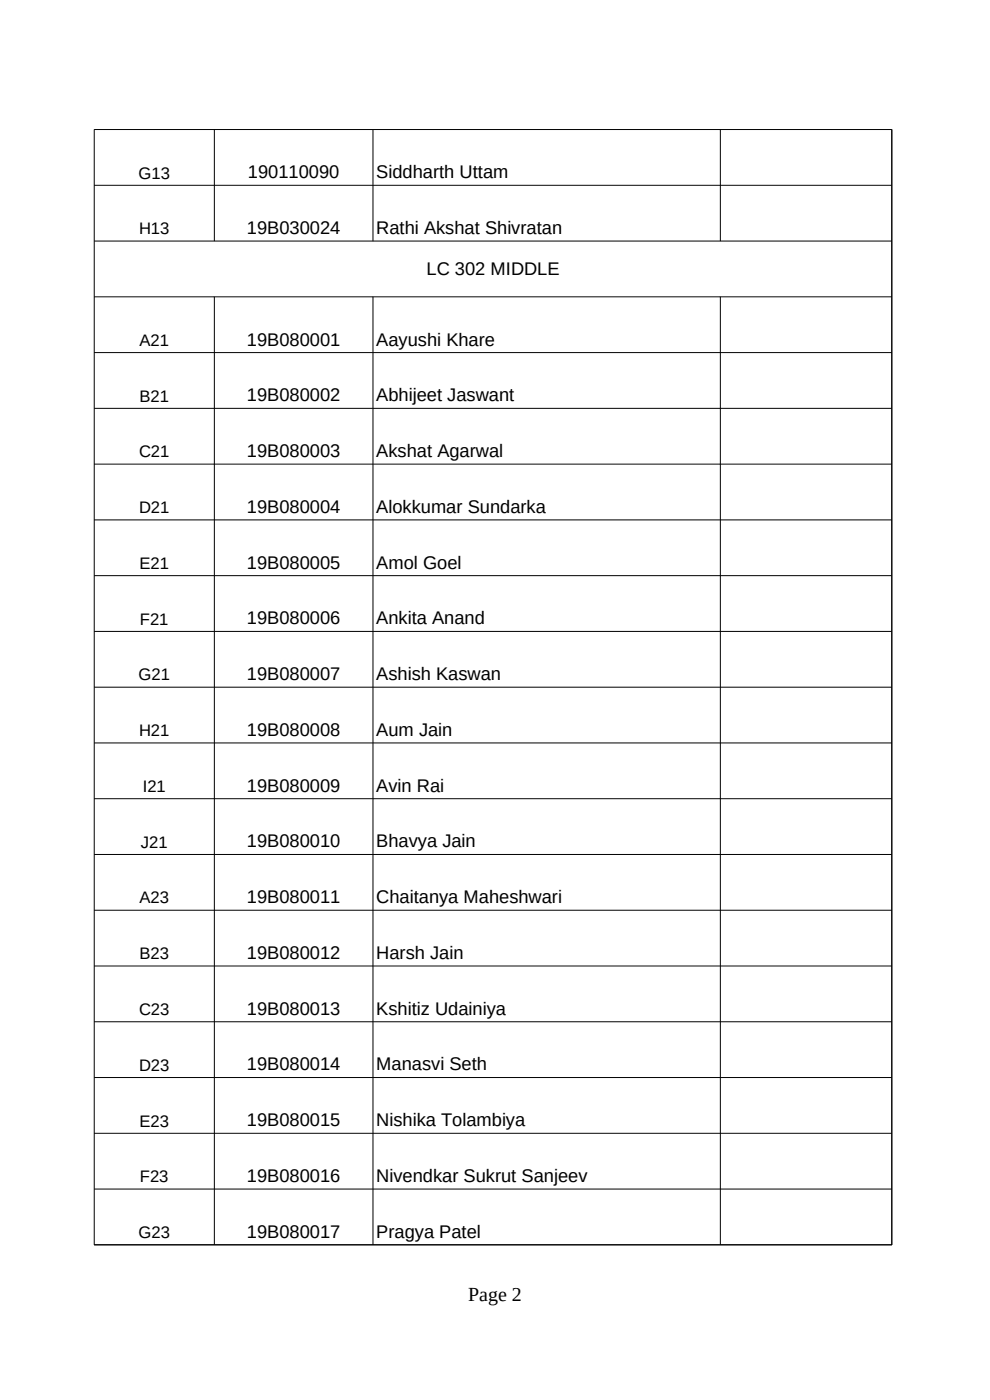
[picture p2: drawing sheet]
<svg xmlns="http://www.w3.org/2000/svg" width="210mm" height="297mm" viewBox="0 0 210 297" stroke-linecap="round" stroke-linejoin="round" font-family="sans-serif">
<defs><g id="words">
<text font-size="4.2" x="99.3" y="275.9">Page 2</text>
<g font-size="3.9">
<text x="52.6" y="37.8">190110090</text>
<text x="79.8" y="37.8">Siddharth Uttam</text>
<text x="52.4" y="49.6">19B030024</text>
<text x="79.8" y="49.6">Rathi Akshat Shivratan</text>
<text x="90.5" y="58.4">LC 302 MIDDLE</text>
<text x="52.4" y="73.3">19B080001</text>
<text x="79.8" y="73.3">Aayushi Khare</text>
<text x="52.4" y="85.1">19B080002</text>
<text x="79.8" y="85.1">Abhijeet Jaswant</text>
<text x="52.4" y="96.9">19B080003</text>
<text x="79.8" y="96.9">Akshat Agarwal</text>
<text x="52.4" y="108.8">19B080004</text>
<text x="79.8" y="108.8">Alokkumar Sundarka</text>
<text x="52.4" y="120.6">19B080005</text>
<text x="79.8" y="120.6">Amol Goel</text>
<text x="52.4" y="132.4">19B080006</text>
<text x="79.8" y="132.4">Ankita Anand</text>
<text x="52.4" y="144.3">19B080007</text>
<text x="79.8" y="144.3">Ashish Kaswan</text>
<text x="52.4" y="156.1">19B080008</text>
<text x="79.8" y="156.1">Aum Jain</text>
<text x="52.4" y="168">19B080009</text>
<text x="79.8" y="168">Avin Rai</text>
<text x="52.4" y="179.8">19B080010</text>
<text x="79.8" y="179.8">Bhavya Jain</text>
<text x="52.4" y="191.6">19B080011</text>
<text x="79.8" y="191.6">Chaitanya Maheshwari</text>
<text x="52.4" y="203.5">19B080012</text>
<text x="79.8" y="203.5">Harsh Jain</text>
<text x="52.4" y="215.3">19B080013</text>
<text x="79.8" y="215.3">Kshitiz Udainiya</text>
<text x="52.4" y="227.1">19B080014</text>
<text x="79.8" y="227.1">Manasvi Seth</text>
<text x="52.4" y="238.9">19B080015</text>
<text x="79.8" y="238.9">Nishika Tolambiya</text>
<text x="52.4" y="250.8">19B080016</text>
<text x="79.8" y="250.8">Nivendkar Sukrut Sanjeev</text>
<text x="52.4" y="262.6">19B080017</text>
<text x="79.8" y="262.6">Pragya Patel</text>
</g>
<g font-size="3.5">
<text x="29.4" y="37.9">G13</text>
<text x="29.5" y="49.7">H13</text>
<text x="29.6" y="73.4">A21</text>
<text x="29.6" y="85.2">B21</text>
<text x="29.5" y="97">C21</text>
<text x="29.5" y="108.9">D21</text>
<text x="29.6" y="120.7">E21</text>
<text x="29.7" y="132.5">F21</text>
<text x="29.4" y="144.4">G21</text>
<text x="29.5" y="156.2">H21</text>
<text x="30.3" y="168">I21</text>
<text x="29.9" y="179.9">J21</text>
<text x="29.6" y="191.7">A23</text>
<text x="29.6" y="203.5">B23</text>
<text x="29.5" y="215.3">C23</text>
<text x="29.5" y="227.2">D23</text>
<text x="29.6" y="239">E23</text>
<text x="29.7" y="250.8">F23</text>
<text x="29.4" y="262.6">G23</text>
</g>
</g></defs>
<g fill="none" stroke="#000" stroke-width=".21">
<path d="M20 39.3h169.2M45.5 27.5v23.7M79.1 27.5v23.7M152.8 27.5v23.7M189.2 27.5v236.6M189.2 27.5h-169.2v236.6h169.2M20 51.1h169.2M20 63h169.2M20 74.8h169.2M45.5 63v201.1M79.1 63v201.1M152.8 63v201.1"/>
<path d="M20 86.6h169.2M20 98.5h169.2M20 110.3h169.2M20 122.1h169.2M20 134h169.2M20 145.8h169.2M20 157.6h169.2M20 169.4h169.2M20 181.3h169.2M20 193.1h169.2M20 204.9h169.2M20 216.8h169.2"/>
<path d="M20 228.6h169.2M20 240.4h169.2M20 252.3h169.2"/>
</g>
<use href="#words"/>
</svg>
